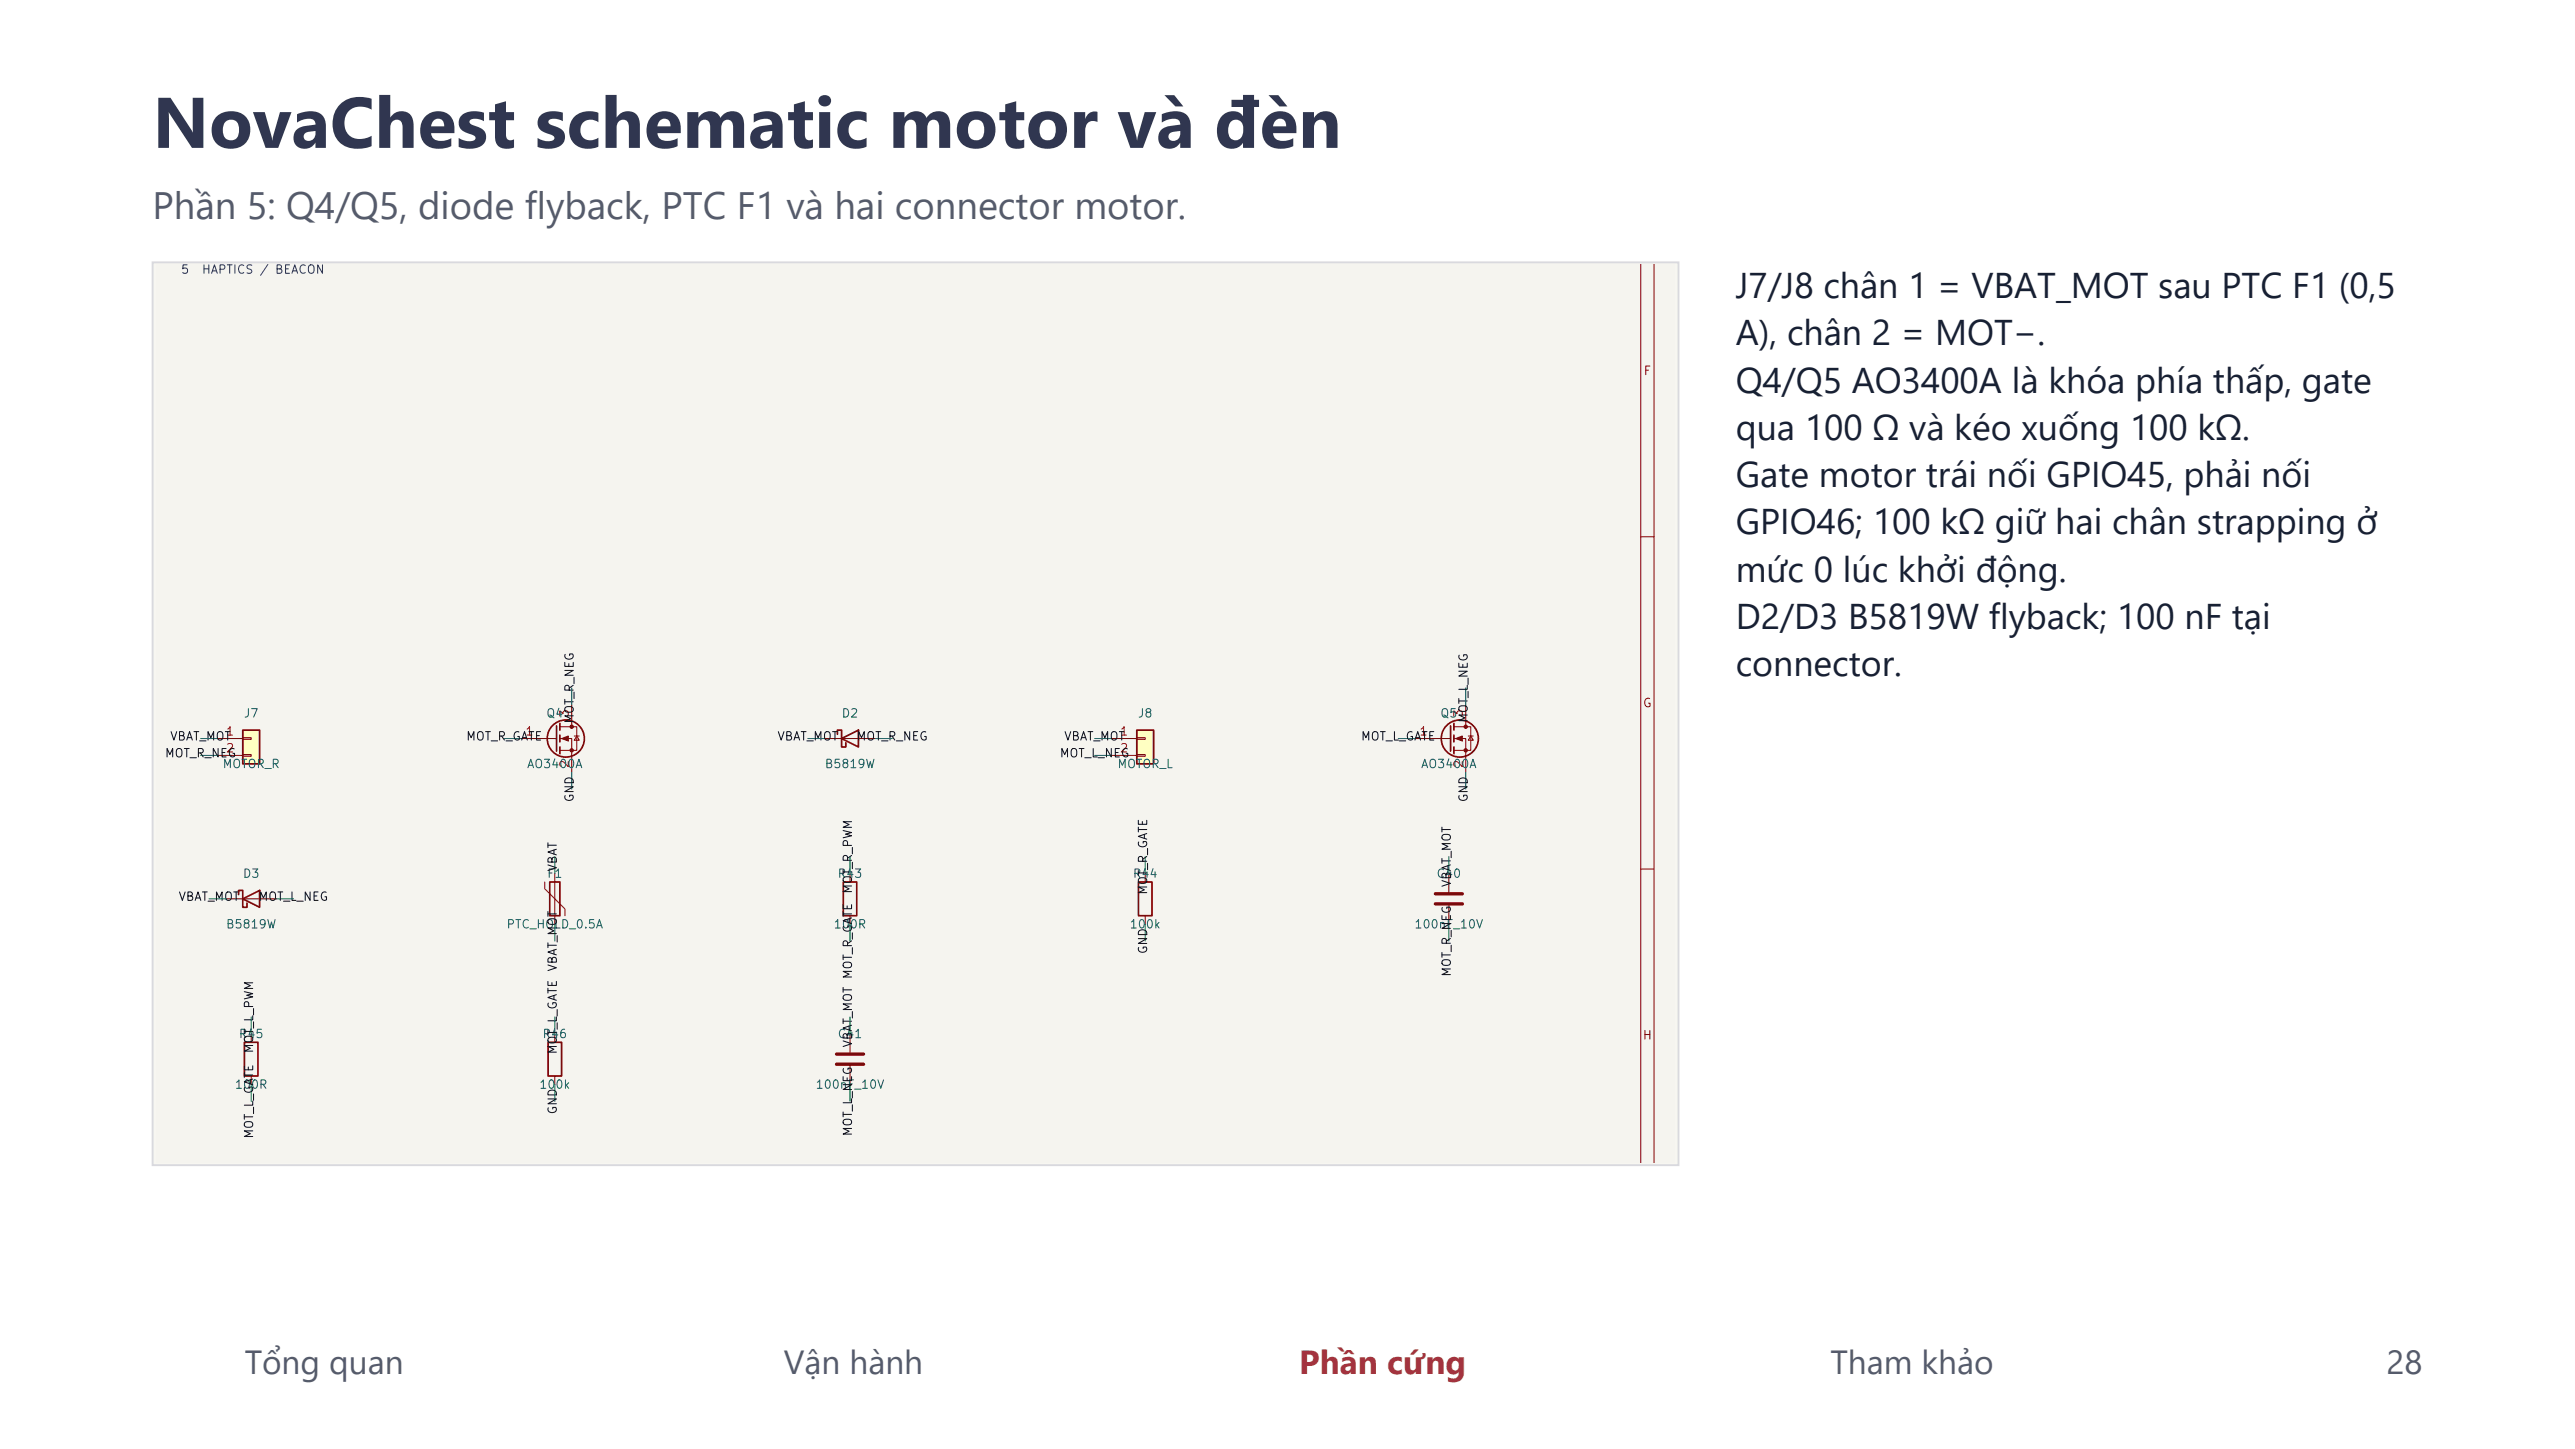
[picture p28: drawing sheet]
<svg xmlns="http://www.w3.org/2000/svg" width="381mm" height="214mm" viewBox="0 0 381 214" stroke-linecap="round" stroke-linejoin="round" font-family="sans-serif">
<defs><g id="words">
<text font-size="10.6" fill="#303650" x="22.6" y="21.9">NovaChest schematic motor và đèn</text>
<text font-size="5.6" fill="#555b6b" x="22.6" y="32.5">Phần 5: Q4/Q5, diode flyback, PTC F1 và hai connector motor.</text>
<g font-size="5.3" fill="#172033">
<text x="256.8" y="44.1">J7/J8 chân 1 = VBAT_MOT sau PTC F1 (0,5</text>
<text x="256.8" y="51.1">A), chân 2 = MOT−.</text>
<text x="256.8" y="58.1">Q4/Q5 AO3400A là khóa phía thấp, gate</text>
<text x="256.8" y="65.1">qua 100 Ω và kéo xuống 100 kΩ.</text>
<text x="256.8" y="72">Gate motor trái nối GPIO45, phải nối</text>
<text x="256.8" y="79">GPIO46; 100 kΩ giữ hai chân strapping ở</text>
<text x="256.8" y="86">mức 0 lúc khởi động.</text>
<text x="256.8" y="93">D2/D3 B5819W flyback; 100 nF tại</text>
<text x="256.8" y="100">connector.</text>
</g>
<g font-size="4.9" fill="#555b6b">
<text x="36.2" y="203.2">Tổng quan</text>
<text x="116" y="203.2">Vận hành</text>
<text x="270.8" y="203.2">Tham khảo</text>
<text x="353.1" y="203.2">28</text>
</g>
<text font-size="4.9" fill="#a33340" x="192.2" y="203.2">Phần cứng</text>
<g font-size="1.3" fill="#840000">
<text x="243.1" y="55.8">F</text>
<text x="243" y="104.9">G</text>
<text x="243" y="154.1">H</text>
</g>
<g font-size="1.2" fill="#0000c2">
<text x="26.7" y="40.8">5</text>
<text x="29.8" y="40.8">HAPTICS / BEACON</text>
</g>
<g font-size="1.2" fill="#006464">
<text x="36" y="106.4">J7</text>
<text x="80.7" y="106.4">Q4</text>
<text x="124.4" y="106.4">D2</text>
<text x="168.3" y="106.4">J8</text>
<text x="213" y="106.4">Q5</text>
<text x="32.8" y="113.9">MOTOR_R</text>
<text x="77.9" y="113.9">AO3400A</text>
<text x="121.9" y="113.9">B5819W</text>
<text x="165.2" y="113.9">MOTOR_L</text>
<text x="210.1" y="113.9">AO3400A</text>
<text x="35.8" y="130.1">D3</text>
<text x="80.8" y="130.1">F1</text>
<text x="123.8" y="130.1">R43</text>
<text x="167.5" y="130.1">R44</text>
<text x="212.4" y="130.1">C40</text>
<text x="33.3" y="137.6">B5819W</text>
<text x="74.8" y="137.6">PTC_HOLD_0.5A</text>
<text x="123.2" y="137.6">100R</text>
<text x="167" y="137.6">100k</text>
<text x="209.2" y="137.6">100nF_10V</text>
<text x="35.2" y="153.9">R45</text>
<text x="80.2" y="153.9">R46</text>
<text x="123.8" y="153.9">C41</text>
<text x="34.6" y="161.3">100R</text>
<text x="79.7" y="161.3">100k</text>
<text x="120.6" y="161.3">100nF_10V</text>
</g>
<g font-size="1.2" fill="#a90000">
<text x="84.5" y="106.2" transform="rotate(-90 84.5 106.2)">3</text>
<text x="216.7" y="106.2" transform="rotate(-90 216.7 106.2)">3</text>
<text x="33.3" y="109.1">1</text>
<text x="33.3" y="111.6">2</text>
<text x="77.6" y="109.1">1</text>
<text x="84.5" y="113.7" transform="rotate(-90 84.5 113.7)">2</text>
<text x="165.6" y="109.1">1</text>
<text x="165.6" y="111.6">2</text>
<text x="209.9" y="109.1">1</text>
<text x="216.7" y="113.7" transform="rotate(-90 216.7 113.7)">2</text>
</g>
<g font-size="1.2" fill="#0f0f0f">
<text x="85.2" y="107.1" transform="rotate(-90 85.2 107.1)">MOT_R_NEG</text>
<text x="217.5" y="107" transform="rotate(-90 217.5 107)">MOT_L_NEG</text>
<text x="24.3" y="112.3">MOT_R_NEG</text>
<text x="25.1" y="109.8">VBAT_MOT</text>
<text x="68.9" y="109.8">MOT_R_GATE</text>
<text x="114.9" y="109.8">VBAT_MOT</text>
<text x="126.6" y="109.8">MOT_R_NEG</text>
<text x="156.7" y="112.3">MOT_L_NEG</text>
<text x="157.4" y="109.8">VBAT_MOT</text>
<text x="201.3" y="109.8">MOT_L_GATE</text>
<text x="85.2" y="118.7" transform="rotate(-90 85.2 118.7)">GND</text>
<text x="217.5" y="118.7" transform="rotate(-90 217.5 118.7)">GND</text>
<text x="82.7" y="129" transform="rotate(-90 82.7 129)">VBAT</text>
<text x="215" y="131.3" transform="rotate(-90 215 131.3)">VBAT_MOT</text>
<text x="26.3" y="133.5">VBAT_MOT</text>
<text x="38.1" y="133.5">MOT_L_NEG</text>
<text x="126.4" y="132.3" transform="rotate(-90 126.4 132.3)">MOT_R_PWM</text>
<text x="170.1" y="132.4" transform="rotate(-90 170.1 132.4)">MOT_R_GATE</text>
<text x="82.7" y="143.8" transform="rotate(-90 82.7 143.8)">VBAT_MOT</text>
<text x="170.1" y="141.2" transform="rotate(-90 170.1 141.2)">GND</text>
<text x="126.4" y="144.9" transform="rotate(-90 126.4 144.9)">MOT_R_GATE</text>
<text x="215" y="144.6" transform="rotate(-90 215 144.6)">MOT_R_NEG</text>
<text x="37.8" y="155.9" transform="rotate(-90 37.8 155.9)">MOT_L_PWM</text>
<text x="126.4" y="155" transform="rotate(-90 126.4 155)">VBAT_MOT</text>
<text x="82.7" y="156" transform="rotate(-90 82.7 156)">MOT_L_GATE</text>
<text x="82.7" y="164.9" transform="rotate(-90 82.7 164.9)">GND</text>
<text x="37.8" y="168.5" transform="rotate(-90 37.8 168.5)">MOT_L_GATE</text>
<text x="126.4" y="168.2" transform="rotate(-90 126.4 168.2)">MOT_L_NEG</text>
</g>
</g></defs>
<path d="M22.6 38.8h225.8v133.5h-225.8z" fill-rule="evenodd" fill="#f7f6f1" stroke="#d9d9de" stroke-width=".28"/>
<path d="M23.1 39.1h224.7v132.9h-224.7z" fill="#f5f4ef" stroke="#f5f4ef" stroke-width=".15"/>
<path d="M242.8 39.1v132.9M244.7 39.1v132.9M242.8 79.4h1.9M242.8 128.5h1.9" fill="none" stroke="#840000" stroke-width=".15"/>
<path d="M168.2 108h2.5v5h-2.5z" fill="#ffffc2"/>
<g fill="none" stroke="#840000" stroke-width=".25">
<path d="M82.3 107.4v3.7M82.8 107v1M82.8 108.7v1M82.8 110.5v1M123.9 108.6v-.6h.6v2.5h.6v-.6M124.5 109.2l2.5-1.2v2.5zM168.2 108h2.5v5h-2.5zM214.6 107.4v3.7M215.1 107v1M215.1 108.7v1M215.1 110.5v1M35.3 132.3v-.6h.6v2.5h.6v-.6"/>
<path d="M35.9 132.9l2.5-1.2v2.5zM81.3 130.4h1.5v5h-1.5zM168.5 130.4h1.9v5h-1.9zM36.2 154.2h2v5h-2zM81.1 154.2h2v5h-2z"/>
<circle cx="83.7" cy="109.2" r="2.75"/>
<circle cx="216" cy="109.2" r="2.75"/>
</g>
<g fill="none" stroke="#840000" stroke-width=".15">
<path d="M77.1 109.2h5.2M82.8 107.5h2.5v3.5h-2.5M82.8 109.2h1.8v5M84.6 104.2v3.3M85 108.9h.7M85.3 108.9l.4 .6h-.7zM122 109.2h7.5M164.5 109.2h3.7M164.5 111.7h3.7M168.2 109.1h1.2v.3h-1.2zM168.2 111.6h1.2v.3h-1.2zM209.4 109.2h5.2"/>
<path d="M215.1 107.5h2.5v3.5h-2.5M215.1 109.2h1.8v5M216.9 104.2v3.3M217.2 108.9h.8M217.6 108.9l.4 .6h-.8zM33.4 132.9h7.5M80.6 130.4v1l3 3v1M82.1 129.2v7.5M169.4 129.2v1.2M169.4 135.4v1.3M37.2 152.9v1.3M37.2 159.2v1.2"/>
<path d="M82.1 152.9v1.3M82.1 159.2v1.2"/>
</g>
<g fill="#840000" stroke="#840000" stroke-width=".15">
<path d="M215.4 109.2l1-.3v.7z"/>
<path d="M83.1 109.2l1-.3v.7z"/>
<circle cx="216.9" cy="107.5" r=".25"/>
<circle cx="216.9" cy="111" r=".25"/>
<circle cx="84.6" cy="107.5" r=".25"/>
<circle cx="84.6" cy="111" r=".25"/>
</g>
<path d="M35.9 108h2.5v5h-2.5z" fill="#ffffc2"/>
<path d="M35.9 108h2.5v5h-2.5zM124.8 130.4h2v5h-2z" fill="none" stroke="#840000" stroke-width=".25"/>
<path d="M32.2 109.2h3.7M32.2 111.7h3.7M35.9 109.1h1.3v.3h-1.3zM35.9 111.6h1.3v.3h-1.3zM125.8 129.2v1.2M125.8 135.4v1.3M214.4 129.2v2.7M214.4 133.9v2.8M125.8 152.9v2.8M125.8 157.7v2.7" fill="none" stroke="#840000" stroke-width=".15"/>
<path d="M212.4 132.2h4M212.4 133.7h4M123.8 155.9h4M123.8 157.4h4" fill="none" stroke="#840000" stroke-width=".5"/>
<g fill="none" stroke="#009600" stroke-width=".15">
<path d="M29.7 109.2h2.5M29.7 111.7h2.5M74.6 109.2h2.5M84.6 101.7v2.5M84.6 114.2v2.5M119.5 109.2h2.5M129.5 109.2h2.5M162 109.2h2.5M162 111.7h2.5M206.9 109.2h2.5M216.9 101.7v2.5M216.9 114.2v2.5"/>
<path d="M30.9 132.9h2.5M40.9 132.9h2.5M82.1 126.7v2.5M82.1 136.7v2.5M125.8 126.7v2.5M125.8 136.7v2.5M169.4 126.7v2.5M169.4 136.7v2.5M214.4 126.7v2.5M214.4 136.7v2.5M37.2 150.4v2.5M82.1 150.4v2.5"/>
<path d="M125.8 150.4v2.5M37.2 160.4v2.5M82.1 160.4v2.5M125.8 160.4v2.5"/>
</g>
<use href="#words"/>
</svg>
